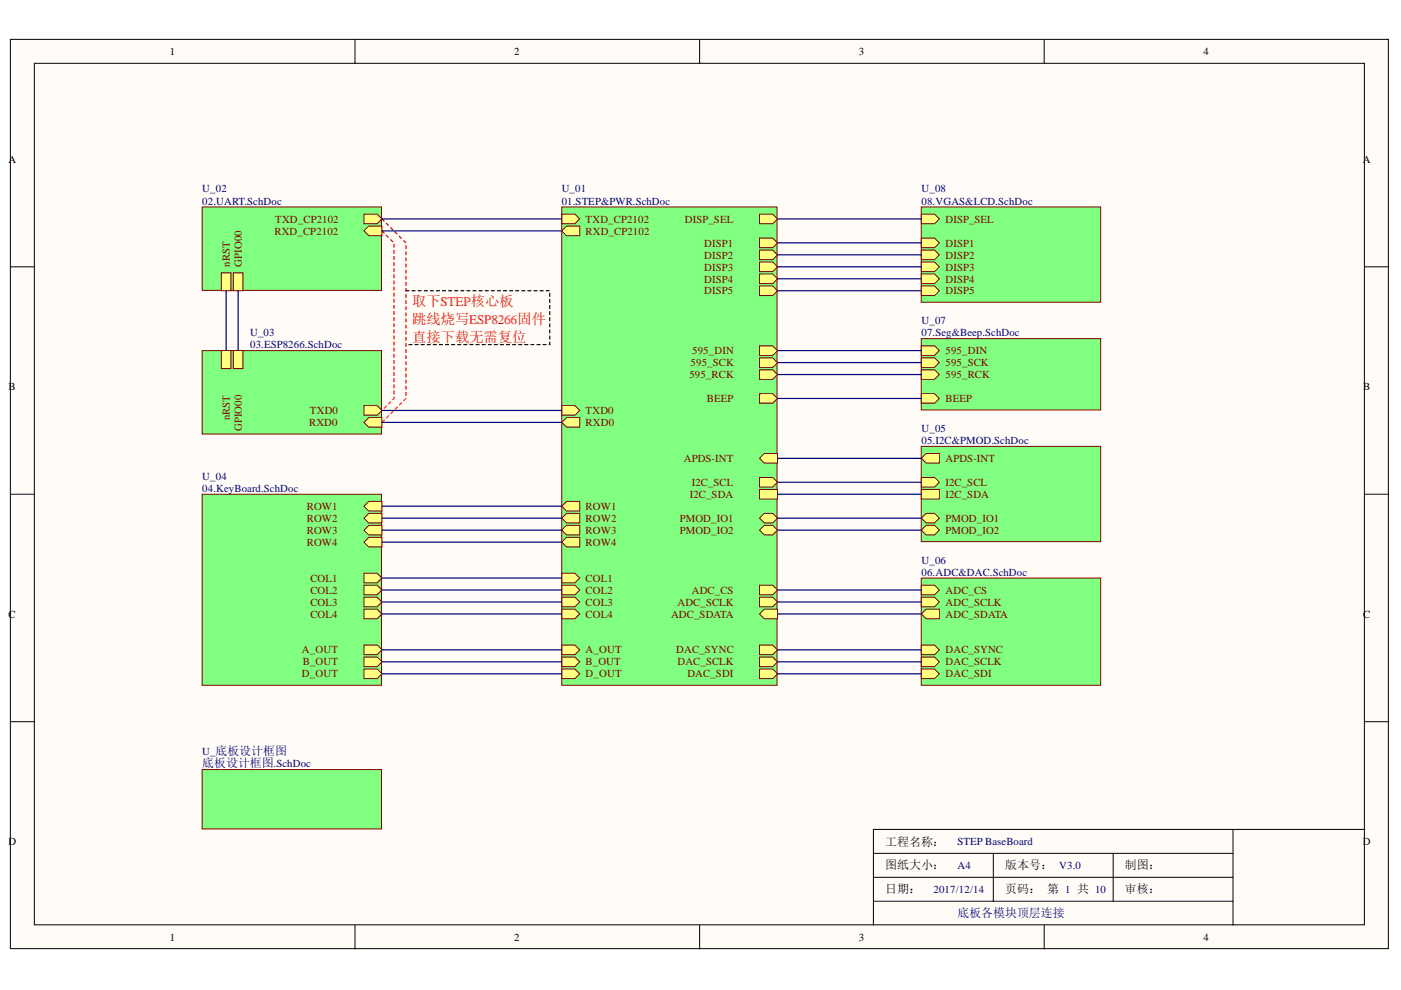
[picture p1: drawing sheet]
<svg xmlns="http://www.w3.org/2000/svg" width="297mm" height="210mm" viewBox="0 0 297 210" stroke-linecap="round" stroke-linejoin="round" font-family="sans-serif">
<defs><g id="words">
<g font-size="3" fill="#f00">
<text x="87.4" y="64.9">取下STEP核心板</text>
<text x="87.4" y="68.7">跳线烧写ESP8266固件</text>
<text x="87.4" y="72.5">直接下载无需复位</text>
</g>
<g font-size="2.5" fill="#000080">
<text x="42.9" y="162.6">底板设计框图.SchDoc</text>
<text x="203" y="194.4">底板各模块顶层连接</text>
</g>
<g font-size="2.5">
<text x="187.7" y="179.3">工程名称：</text>
<text x="187.7" y="184.3">图纸大小：</text>
<text x="213.1" y="184.3">版本号： V3.0</text>
<text x="238.5" y="184.3">制图：</text>
<text x="187.7" y="189.3">日期：</text>
<text x="213.1" y="189.3">页码： 第 1 共 10</text>
<text x="238.5" y="189.3">审核：</text>
</g>
<g font-size="2.3">
<text x="36" y="11.7">1</text>
<text x="109" y="11.7">2</text>
<text x="182.1" y="11.7">3</text>
<text x="255.2" y="11.7">4</text>
<text x="1.8" y="34.5">A</text>
<text x="288.9" y="34.5">A</text>
<text x="1.8" y="82.7">B</text>
<text x="289" y="82.7">B</text>
<text x="1.8" y="130.9">C</text>
<text x="289" y="130.9">C</text>
<text x="1.8" y="179.2">D</text>
<text x="288.9" y="179.2">D</text>
<text x="36" y="199.5">1</text>
<text x="109" y="199.5">2</text>
<text x="182.1" y="199.5">3</text>
<text x="255.2" y="199.5">4</text>
</g>
<g font-size="2.3" fill="#000080">
<text x="42.9" y="40.8">U_02</text>
<text x="119.1" y="40.8">U_01</text>
<text x="195.4" y="40.8">U_08</text>
<text x="42.9" y="43.4">02.UART.SchDoc</text>
<text x="119.1" y="43.4">01.STEP&amp;PWR.SchDoc</text>
<text x="195.4" y="43.4">08.VGAS&amp;LCD.SchDoc</text>
<text x="53" y="71.3">U_03</text>
<text x="195.4" y="68.8">U_07</text>
<text x="195.4" y="71.3">07.Seg&amp;Beep.SchDoc</text>
<text x="53" y="73.8">03.ESP8266.SchDoc</text>
<text x="195.4" y="91.6">U_05</text>
<text x="195.4" y="94.1">05.I2C&amp;PMOD.SchDoc</text>
<text x="42.9" y="101.7">U_04</text>
<text x="42.9" y="104.3">04.KeyBoard.SchDoc</text>
<text x="195.4" y="119.5">U_06</text>
<text x="195.4" y="122.1">06.ADC&amp;DAC.SchDoc</text>
<text x="42.9" y="160.1">U_底板设计框图</text>
<text x="203" y="179.2">STEP BaseBoard</text>
<text x="203" y="184.3">A4</text>
<text x="197.9" y="189.3">2017/12/14</text>
</g>
<g font-size="2.3" fill="#800000">
<text x="58.4" y="47.2">TXD_CP2102</text>
<text x="124.2" y="47.2">TXD_CP2102</text>
<text x="145.2" y="47.2">DISP_SEL</text>
<text x="200.5" y="47.2">DISP_SEL</text>
<text x="58.2" y="49.8">RXD_CP2102</text>
<text x="124.2" y="49.8">RXD_CP2102</text>
<text x="149.3" y="52.3">DISP1</text>
<text x="200.5" y="52.3">DISP1</text>
<text x="48.7" y="56.6" transform="rotate(-90 48.7 56.6)">nRST</text>
<text x="51.3" y="56.6" transform="rotate(-90 51.3 56.6)">GPIO00</text>
<text x="149.3" y="54.8">DISP2</text>
<text x="149.3" y="57.4">DISP3</text>
<text x="149.3" y="59.9">DISP4</text>
<text x="200.5" y="54.8">DISP2</text>
<text x="200.5" y="57.4">DISP3</text>
<text x="200.5" y="59.9">DISP4</text>
<text x="149.3" y="62.4">DISP5</text>
<text x="200.5" y="62.4">DISP5</text>
<text x="146.4" y="77.6">595_SCK</text>
<text x="146.7" y="75.1">595_DIN</text>
<text x="200.5" y="75.1">595_DIN</text>
<text x="200.5" y="77.6">595_SCK</text>
<text x="146.2" y="80.2">595_RCK</text>
<text x="200.5" y="80.2">595_RCK</text>
<text x="48.7" y="89" transform="rotate(-90 48.7 89)">nRST</text>
<text x="65.7" y="87.8">TXD0</text>
<text x="124.2" y="87.8">TXD0</text>
<text x="149.9" y="85.2">BEEP</text>
<text x="200.5" y="85.2">BEEP</text>
<text x="51.3" y="91.3" transform="rotate(-90 51.3 91.3)">GPIO00</text>
<text x="65.6" y="90.3">RXD0</text>
<text x="124.2" y="90.3">RXD0</text>
<text x="145" y="97.9">APDS-INT</text>
<text x="200.5" y="97.9">APDS-INT</text>
<text x="146.2" y="105.6">I2C_SDA</text>
<text x="146.7" y="103">I2C_SCL</text>
<text x="200.5" y="103">I2C_SCL</text>
<text x="200.5" y="105.6">I2C_SDA</text>
<text x="65" y="108.1">ROW1</text>
<text x="65" y="110.7">ROW2</text>
<text x="65" y="113.2">ROW3</text>
<text x="124.2" y="108.1">ROW1</text>
<text x="124.2" y="110.7">ROW2</text>
<text x="124.2" y="113.2">ROW3</text>
<text x="144.1" y="110.7">PMOD_IO1</text>
<text x="144.1" y="113.2">PMOD_IO2</text>
<text x="200.5" y="110.7">PMOD_IO1</text>
<text x="200.5" y="113.2">PMOD_IO2</text>
<text x="65" y="115.7">ROW4</text>
<text x="124.2" y="115.7">ROW4</text>
<text x="65.8" y="123.3">COL1</text>
<text x="65.8" y="125.9">COL2</text>
<text x="124.2" y="123.3">COL1</text>
<text x="124.2" y="125.9">COL2</text>
<text x="146.7" y="125.9">ADC_CS</text>
<text x="200.5" y="125.9">ADC_CS</text>
<text x="65.8" y="128.4">COL3</text>
<text x="65.8" y="130.9">COL4</text>
<text x="124.2" y="128.4">COL3</text>
<text x="124.2" y="130.9">COL4</text>
<text x="142.3" y="130.9">ADC_SDATA</text>
<text x="143.6" y="128.4">ADC_SCLK</text>
<text x="200.5" y="128.4">ADC_SCLK</text>
<text x="200.5" y="130.9">ADC_SDATA</text>
<text x="64" y="143.6">D_OUT</text>
<text x="64" y="138.6">A_OUT</text>
<text x="64.2" y="141.1">B_OUT</text>
<text x="124.2" y="138.6">A_OUT</text>
<text x="124.2" y="141.1">B_OUT</text>
<text x="124.2" y="143.6">D_OUT</text>
<text x="143.4" y="138.6">DAC_SYNC</text>
<text x="143.6" y="141.1">DAC_SCLK</text>
<text x="145.7" y="143.6">DAC_SDI</text>
<text x="200.5" y="138.6">DAC_SYNC</text>
<text x="200.5" y="141.1">DAC_SCLK</text>
<text x="200.5" y="143.6">DAC_SDI</text>
</g>
</g></defs>
<g fill="#fffcf8" stroke="#000" stroke-width=".21">
<path d="M2.2 8.3h292.2v192.8h-292.2z"/>
<path d="M7.3 13.4h282v182.7h-282z"/>
</g>
<g fill="none" stroke="#000" stroke-width=".21">
<path d="M75.3 8.3v5.1M148.3 8.3v5.1M221.4 8.3v5.1M2.2 56.6h5.1M289.4 56.6h5.1M2.2 104.8h5.1M289.4 104.8h5.1M2.2 153h5.1M289.4 153h5.1M261.4 175.9v15.2h-76.2M289.4 175.9h-104.2v20.3M75.3 196.2v5"/>
<path d="M148.3 196.2v5M185.2 186h76.2M185.2 180.9h76.2M210.6 180.9v10.2M221.4 196.2v5M236 180.9v10.2M261.4 191.1v5.1"/>
</g>
<path d="M119.1 43.9h45.6v101.4h-45.6z" fill="#80ff80" stroke="#800000" stroke-width=".21"/>
<path d="M161 53h2.8l1 1-1 1h-2.8z" fill-rule="evenodd" fill="#ffff80"/>
<path d="M161 53h2.8l1 1-1 1h-2.8z" fill="none" stroke="#800000" stroke-width=".21"/>
<path d="M161 55.6h2.8l1 1-1 1h-2.8z" fill-rule="evenodd" fill="#ffff80"/>
<path d="M161 55.6h2.8l1 1-1 1h-2.8z" fill="none" stroke="#800000" stroke-width=".21"/>
<path d="M161 58.1h2.8l1 1-1 1h-2.8z" fill-rule="evenodd" fill="#ffff80"/>
<path d="M161 58.1h2.8l1 1-1 1h-2.8z" fill="none" stroke="#800000" stroke-width=".21"/>
<path d="M161 60.6h2.8l1 1-1 1.1h-2.8z" fill-rule="evenodd" fill="#ffff80"/>
<path d="M161 60.6h2.8l1 1-1 1.1h-2.8z" fill="none" stroke="#800000" stroke-width=".21"/>
<path d="M161 50.5h2.8l1 1-1 1h-2.8z" fill-rule="evenodd" fill="#ffff80"/>
<path d="M161 50.5h2.8l1 1-1 1h-2.8z" fill="none" stroke="#800000" stroke-width=".21"/>
<path d="M161 73.3h2.8l1 1-1 1.1h-2.8z" fill-rule="evenodd" fill="#ffff80"/>
<path d="M161 73.3h2.8l1 1-1 1.1h-2.8z" fill="none" stroke="#800000" stroke-width=".21"/>
<path d="M161 75.9h2.8l1 1-1 1h-2.8z" fill-rule="evenodd" fill="#ffff80"/>
<path d="M161 75.9h2.8l1 1-1 1h-2.8z" fill="none" stroke="#800000" stroke-width=".21"/>
<path d="M161 78.4h2.8l1 1-1 1h-2.8z" fill-rule="evenodd" fill="#ffff80"/>
<path d="M161 78.4h2.8l1 1-1 1h-2.8z" fill="none" stroke="#800000" stroke-width=".21"/>
<path d="M161 45.4h2.8l1 1-1 1h-2.8z" fill-rule="evenodd" fill="#ffff80"/>
<path d="M161 45.4h2.8l1 1-1 1h-2.8z" fill="none" stroke="#800000" stroke-width=".21"/>
<path d="M119.1 89.6l1-1.1h2.8v2.1h-2.8z" fill-rule="evenodd" fill="#ffff80"/>
<path d="M119.1 89.6l1-1.1h2.8v2.1h-2.8z" fill="none" stroke="#800000" stroke-width=".21"/>
<path d="M119.1 86h2.8l1 1-1 1h-2.8z" fill-rule="evenodd" fill="#ffff80"/>
<path d="M119.1 86h2.8l1 1-1 1h-2.8z" fill="none" stroke="#800000" stroke-width=".21"/>
<path d="M161 101.2h2.8l1 1.1-1 1h-2.8z" fill-rule="evenodd" fill="#ffff80"/>
<path d="M161 101.2h2.8l1 1.1-1 1h-2.8z" fill="none" stroke="#800000" stroke-width=".21"/>
<path d="M161 103.8h3.8v2h-3.8z" fill-rule="evenodd" fill="#ffff80"/>
<path d="M161 103.8h3.8v2h-3.8z" fill="none" stroke="#800000" stroke-width=".21"/>
<path d="M161 109.9l1.1-1h1.7l1 1-1 1h-1.7z" fill-rule="evenodd" fill="#ffff80"/>
<path d="M161 109.9l1.1-1h1.7l1 1-1 1h-1.7z" fill="none" stroke="#800000" stroke-width=".21"/>
<path d="M161 112.4l1.1-1h1.7l1 1-1 1h-1.7z" fill-rule="evenodd" fill="#ffff80"/>
<path d="M161 112.4l1.1-1h1.7l1 1-1 1h-1.7z" fill="none" stroke="#800000" stroke-width=".21"/>
<path d="M161 97.2l1.1-1h2.7v2h-2.7z" fill-rule="evenodd" fill="#ffff80"/>
<path d="M161 97.2l1.1-1h2.7v2h-2.7z" fill="none" stroke="#800000" stroke-width=".21"/>
<path d="M161 124.1h2.8l1 1-1 1h-2.8z" fill-rule="evenodd" fill="#ffff80"/>
<path d="M161 124.1h2.8l1 1-1 1h-2.8z" fill="none" stroke="#800000" stroke-width=".21"/>
<path d="M161 126.6h2.8l1 1-1 1h-2.8z" fill-rule="evenodd" fill="#ffff80"/>
<path d="M161 126.6h2.8l1 1-1 1h-2.8z" fill="none" stroke="#800000" stroke-width=".21"/>
<path d="M161 130.2l1.1-1h2.7v2h-2.7z" fill-rule="evenodd" fill="#ffff80"/>
<path d="M161 130.2l1.1-1h2.7v2h-2.7z" fill="none" stroke="#800000" stroke-width=".21"/>
<path d="M161 136.8h2.8l1 1-1 1h-2.8z" fill-rule="evenodd" fill="#ffff80"/>
<path d="M161 136.8h2.8l1 1-1 1h-2.8z" fill="none" stroke="#800000" stroke-width=".21"/>
<path d="M161 139.3h2.8l1 1-1 1h-2.8z" fill-rule="evenodd" fill="#ffff80"/>
<path d="M161 139.3h2.8l1 1-1 1h-2.8z" fill="none" stroke="#800000" stroke-width=".21"/>
<path d="M161 141.8h2.8l1 1.1-1 1h-2.8z" fill-rule="evenodd" fill="#ffff80"/>
<path d="M161 141.8h2.8l1 1.1-1 1h-2.8z" fill="none" stroke="#800000" stroke-width=".21"/>
<path d="M119.1 49l1-1.1h2.8v2.1h-2.8z" fill-rule="evenodd" fill="#ffff80"/>
<path d="M119.1 49l1-1.1h2.8v2.1h-2.8z" fill="none" stroke="#800000" stroke-width=".21"/>
<path d="M119.1 45.4h2.8l1 1-1 1h-2.8z" fill-rule="evenodd" fill="#ffff80"/>
<path d="M119.1 45.4h2.8l1 1-1 1h-2.8z" fill="none" stroke="#800000" stroke-width=".21"/>
<path d="M119.1 107.3l1-1h2.8v2h-2.8z" fill-rule="evenodd" fill="#ffff80"/>
<path d="M119.1 107.3l1-1h2.8v2h-2.8z" fill="none" stroke="#800000" stroke-width=".21"/>
<path d="M119.1 109.9l1-1h2.8v2h-2.8z" fill-rule="evenodd" fill="#ffff80"/>
<path d="M119.1 109.9l1-1h2.8v2h-2.8z" fill="none" stroke="#800000" stroke-width=".21"/>
<path d="M119.1 112.4l1-1h2.8v2h-2.8z" fill-rule="evenodd" fill="#ffff80"/>
<path d="M119.1 112.4l1-1h2.8v2h-2.8z" fill="none" stroke="#800000" stroke-width=".21"/>
<path d="M119.1 114.9l1-1h2.8v2.1h-2.8z" fill-rule="evenodd" fill="#ffff80"/>
<path d="M119.1 114.9l1-1h2.8v2.1h-2.8z" fill="none" stroke="#800000" stroke-width=".21"/>
<path d="M119.1 121.5h2.8l1 1.1-1 1h-2.8z" fill-rule="evenodd" fill="#ffff80"/>
<path d="M119.1 121.5h2.8l1 1.1-1 1h-2.8z" fill="none" stroke="#800000" stroke-width=".21"/>
<path d="M119.1 124.1h2.8l1 1-1 1h-2.8z" fill-rule="evenodd" fill="#ffff80"/>
<path d="M119.1 124.1h2.8l1 1-1 1h-2.8z" fill="none" stroke="#800000" stroke-width=".21"/>
<path d="M119.1 126.6h2.8l1 1-1 1h-2.8z" fill-rule="evenodd" fill="#ffff80"/>
<path d="M119.1 126.6h2.8l1 1-1 1h-2.8z" fill="none" stroke="#800000" stroke-width=".21"/>
<path d="M119.1 129.2h2.8l1 1-1 1h-2.8z" fill-rule="evenodd" fill="#ffff80"/>
<path d="M119.1 129.2h2.8l1 1-1 1h-2.8z" fill="none" stroke="#800000" stroke-width=".21"/>
<path d="M119.1 136.8h2.8l1 1-1 1h-2.8z" fill-rule="evenodd" fill="#ffff80"/>
<path d="M119.1 136.8h2.8l1 1-1 1h-2.8z" fill="none" stroke="#800000" stroke-width=".21"/>
<path d="M119.1 139.3h2.8l1 1-1 1h-2.8z" fill-rule="evenodd" fill="#ffff80"/>
<path d="M119.1 139.3h2.8l1 1-1 1h-2.8z" fill="none" stroke="#800000" stroke-width=".21"/>
<path d="M119.1 141.8h2.8l1 1.1-1 1h-2.8z" fill-rule="evenodd" fill="#ffff80"/>
<path d="M119.1 141.8h2.8l1 1.1-1 1h-2.8z" fill="none" stroke="#800000" stroke-width=".21"/>
<path d="M161 83.5h2.8l1 1-1 1h-2.8z" fill-rule="evenodd" fill="#ffff80"/>
<path d="M161 83.5h2.8l1 1-1 1h-2.8z" fill="none" stroke="#800000" stroke-width=".21"/>
<path d="M42.9 43.9h38v17.7h-38z" fill="#80ff80" stroke="#800000" stroke-width=".21"/>
<path d="M46.9 57.8h2.1v3.8h-2.1z" fill-rule="evenodd" fill="#ffff80"/>
<path d="M46.9 57.8h2.1v3.8h-2.1z" fill="none" stroke="#800000" stroke-width=".21"/>
<path d="M49.5 57.8h2v3.8h-2z" fill-rule="evenodd" fill="#ffff80"/>
<path d="M49.5 57.8h2v3.8h-2z" fill="none" stroke="#800000" stroke-width=".21"/>
<path d="M77.2 49l1-1.1h2.8v2.1h-2.8z" fill-rule="evenodd" fill="#ffff80"/>
<path d="M77.2 49l1-1.1h2.8v2.1h-2.8z" fill="none" stroke="#800000" stroke-width=".21"/>
<path d="M77.2 45.4h2.8l1 1-1 1h-2.8z" fill-rule="evenodd" fill="#ffff80"/>
<path d="M77.2 45.4h2.8l1 1-1 1h-2.8z" fill="none" stroke="#800000" stroke-width=".21"/>
<path d="M42.9 74.3h38v17.7h-38z" fill="#80ff80" stroke="#800000" stroke-width=".21"/>
<path d="M77.2 89.6l1-1.1h2.8v2.1h-2.8z" fill-rule="evenodd" fill="#ffff80"/>
<path d="M77.2 89.6l1-1.1h2.8v2.1h-2.8z" fill="none" stroke="#800000" stroke-width=".21"/>
<path d="M77.2 86h2.8l1 1-1 1h-2.8z" fill-rule="evenodd" fill="#ffff80"/>
<path d="M77.2 86h2.8l1 1-1 1h-2.8z" fill="none" stroke="#800000" stroke-width=".21"/>
<path d="M46.9 74.3h2.1v3.8h-2.1z" fill-rule="evenodd" fill="#ffff80"/>
<path d="M46.9 74.3h2.1v3.8h-2.1z" fill="none" stroke="#800000" stroke-width=".21"/>
<path d="M49.5 74.3h2v3.8h-2z" fill-rule="evenodd" fill="#ffff80"/>
<path d="M49.5 74.3h2v3.8h-2z" fill="none" stroke="#800000" stroke-width=".21"/>
<path d="M42.9 104.8h38v40.5h-38z" fill="#80ff80" stroke="#800000" stroke-width=".21"/>
<path d="M77.2 107.3l1-1h2.8v2h-2.8z" fill-rule="evenodd" fill="#ffff80"/>
<path d="M77.2 107.3l1-1h2.8v2h-2.8z" fill="none" stroke="#800000" stroke-width=".21"/>
<path d="M77.2 109.9l1-1h2.8v2h-2.8z" fill-rule="evenodd" fill="#ffff80"/>
<path d="M77.2 109.9l1-1h2.8v2h-2.8z" fill="none" stroke="#800000" stroke-width=".21"/>
<path d="M77.2 112.4l1-1h2.8v2h-2.8z" fill-rule="evenodd" fill="#ffff80"/>
<path d="M77.2 112.4l1-1h2.8v2h-2.8z" fill="none" stroke="#800000" stroke-width=".21"/>
<path d="M77.2 114.9l1-1h2.8v2.1h-2.8z" fill-rule="evenodd" fill="#ffff80"/>
<path d="M77.2 114.9l1-1h2.8v2.1h-2.8z" fill="none" stroke="#800000" stroke-width=".21"/>
<path d="M77.2 121.5h2.8l1 1.1-1 1h-2.8z" fill-rule="evenodd" fill="#ffff80"/>
<path d="M77.2 121.5h2.8l1 1.1-1 1h-2.8z" fill="none" stroke="#800000" stroke-width=".21"/>
<path d="M77.2 124.1h2.8l1 1-1 1h-2.8z" fill-rule="evenodd" fill="#ffff80"/>
<path d="M77.2 124.1h2.8l1 1-1 1h-2.8z" fill="none" stroke="#800000" stroke-width=".21"/>
<path d="M77.2 126.6h2.8l1 1-1 1h-2.8z" fill-rule="evenodd" fill="#ffff80"/>
<path d="M77.2 126.6h2.8l1 1-1 1h-2.8z" fill="none" stroke="#800000" stroke-width=".21"/>
<path d="M77.2 129.2h2.8l1 1-1 1h-2.8z" fill-rule="evenodd" fill="#ffff80"/>
<path d="M77.2 129.2h2.8l1 1-1 1h-2.8z" fill="none" stroke="#800000" stroke-width=".21"/>
<path d="M77.2 141.8h2.8l1 1.1-1 1h-2.8z" fill-rule="evenodd" fill="#ffff80"/>
<path d="M77.2 141.8h2.8l1 1.1-1 1h-2.8z" fill="none" stroke="#800000" stroke-width=".21"/>
<path d="M77.2 136.8h2.8l1 1-1 1h-2.8z" fill-rule="evenodd" fill="#ffff80"/>
<path d="M77.2 136.8h2.8l1 1-1 1h-2.8z" fill="none" stroke="#800000" stroke-width=".21"/>
<path d="M77.2 139.3h2.8l1 1-1 1h-2.8z" fill-rule="evenodd" fill="#ffff80"/>
<path d="M77.2 139.3h2.8l1 1-1 1h-2.8z" fill="none" stroke="#800000" stroke-width=".21"/>
<path d="M195.3 94.6h38.1v20.2h-38.1z" fill="#80ff80" stroke="#800000" stroke-width=".21"/>
<path d="M195.3 101.2h2.8l1.1 1.1-1.1 1h-2.8z" fill-rule="evenodd" fill="#ffff80"/>
<path d="M195.3 101.2h2.8l1.1 1.1-1.1 1h-2.8z" fill="none" stroke="#800000" stroke-width=".21"/>
<path d="M195.3 103.8h3.9v2h-3.9z" fill-rule="evenodd" fill="#ffff80"/>
<path d="M195.3 103.8h3.9v2h-3.9z" fill="none" stroke="#800000" stroke-width=".21"/>
<path d="M195.3 97.2l1.1-1h2.8v2h-2.8z" fill-rule="evenodd" fill="#ffff80"/>
<path d="M195.3 97.2l1.1-1h2.8v2h-2.8z" fill="none" stroke="#800000" stroke-width=".21"/>
<path d="M195.3 109.9l1.1-1h1.7l1.1 1-1.1 1h-1.7z" fill-rule="evenodd" fill="#ffff80"/>
<path d="M195.3 109.9l1.1-1h1.7l1.1 1-1.1 1h-1.7z" fill="none" stroke="#800000" stroke-width=".21"/>
<path d="M195.3 112.4l1.1-1h1.7l1.1 1-1.1 1h-1.7z" fill-rule="evenodd" fill="#ffff80"/>
<path d="M195.3 112.4l1.1-1h1.7l1.1 1-1.1 1h-1.7z" fill="none" stroke="#800000" stroke-width=".21"/>
<path d="M195.3 122.6h38.1v22.7h-38.1z" fill="#80ff80" stroke="#800000" stroke-width=".21"/>
<path d="M195.3 124.1h2.8l1.1 1-1.1 1h-2.8z" fill-rule="evenodd" fill="#ffff80"/>
<path d="M195.3 124.1h2.8l1.1 1-1.1 1h-2.8z" fill="none" stroke="#800000" stroke-width=".21"/>
<path d="M195.3 126.6h2.8l1.1 1-1.1 1h-2.8z" fill-rule="evenodd" fill="#ffff80"/>
<path d="M195.3 126.6h2.8l1.1 1-1.1 1h-2.8z" fill="none" stroke="#800000" stroke-width=".21"/>
<path d="M195.3 130.2l1.1-1h2.8v2h-2.8z" fill-rule="evenodd" fill="#ffff80"/>
<path d="M195.3 130.2l1.1-1h2.8v2h-2.8z" fill="none" stroke="#800000" stroke-width=".21"/>
<path d="M195.3 136.8h2.8l1.1 1-1.1 1h-2.8z" fill-rule="evenodd" fill="#ffff80"/>
<path d="M195.3 136.8h2.8l1.1 1-1.1 1h-2.8z" fill="none" stroke="#800000" stroke-width=".21"/>
<path d="M195.3 139.3h2.8l1.1 1-1.1 1h-2.8z" fill-rule="evenodd" fill="#ffff80"/>
<path d="M195.3 139.3h2.8l1.1 1-1.1 1h-2.8z" fill="none" stroke="#800000" stroke-width=".21"/>
<path d="M195.3 141.8h2.8l1.1 1.1-1.1 1h-2.8z" fill-rule="evenodd" fill="#ffff80"/>
<path d="M195.3 141.8h2.8l1.1 1.1-1.1 1h-2.8z" fill="none" stroke="#800000" stroke-width=".21"/>
<path d="M195.3 71.8h38.1v15.1h-38.1z" fill="#80ff80" stroke="#800000" stroke-width=".21"/>
<path d="M195.3 73.3h2.8l1.1 1-1.1 1.1h-2.8z" fill-rule="evenodd" fill="#ffff80"/>
<path d="M195.3 73.3h2.8l1.1 1-1.1 1.1h-2.8z" fill="none" stroke="#800000" stroke-width=".21"/>
<path d="M195.3 75.9h2.8l1.1 1-1.1 1h-2.8z" fill-rule="evenodd" fill="#ffff80"/>
<path d="M195.3 75.9h2.8l1.1 1-1.1 1h-2.8z" fill="none" stroke="#800000" stroke-width=".21"/>
<path d="M195.3 78.4h2.8l1.1 1-1.1 1h-2.8z" fill-rule="evenodd" fill="#ffff80"/>
<path d="M195.3 78.4h2.8l1.1 1-1.1 1h-2.8z" fill="none" stroke="#800000" stroke-width=".21"/>
<path d="M195.3 83.5h2.8l1.1 1-1.1 1h-2.8z" fill-rule="evenodd" fill="#ffff80"/>
<path d="M195.3 83.5h2.8l1.1 1-1.1 1h-2.8z" fill="none" stroke="#800000" stroke-width=".21"/>
<path d="M195.3 43.9h38.1v20.2h-38.1z" fill="#80ff80" stroke="#800000" stroke-width=".21"/>
<path d="M195.3 53h2.8l1.1 1-1.1 1h-2.8z" fill-rule="evenodd" fill="#ffff80"/>
<path d="M195.3 53h2.8l1.1 1-1.1 1h-2.8z" fill="none" stroke="#800000" stroke-width=".21"/>
<path d="M195.3 55.6h2.8l1.1 1-1.1 1h-2.8z" fill-rule="evenodd" fill="#ffff80"/>
<path d="M195.3 55.6h2.8l1.1 1-1.1 1h-2.8z" fill="none" stroke="#800000" stroke-width=".21"/>
<path d="M195.3 58.1h2.8l1.1 1-1.1 1h-2.8z" fill-rule="evenodd" fill="#ffff80"/>
<path d="M195.3 58.1h2.8l1.1 1-1.1 1h-2.8z" fill="none" stroke="#800000" stroke-width=".21"/>
<path d="M195.3 60.6h2.8l1.1 1-1.1 1.1h-2.8z" fill-rule="evenodd" fill="#ffff80"/>
<path d="M195.3 60.6h2.8l1.1 1-1.1 1.1h-2.8z" fill="none" stroke="#800000" stroke-width=".21"/>
<path d="M195.3 50.5h2.8l1.1 1-1.1 1h-2.8z" fill-rule="evenodd" fill="#ffff80"/>
<path d="M195.3 50.5h2.8l1.1 1-1.1 1h-2.8z" fill="none" stroke="#800000" stroke-width=".21"/>
<path d="M195.3 45.4h2.8l1.1 1-1.1 1h-2.8z" fill-rule="evenodd" fill="#ffff80"/>
<path d="M195.3 45.4h2.8l1.1 1-1.1 1h-2.8z" fill="none" stroke="#800000" stroke-width=".21"/>
<path d="M81 46.4l5.1 5.1v33l-5.1 5.1M81 49l2.5 2.5v33l-2.5 2.5" fill="none" stroke="#f00" stroke-width=".25" stroke-dasharray=".6 .6"/>
<path d="M86.1 61.6h30.5v11.5h-30.5" fill="none" stroke="#000" stroke-width=".25" stroke-dasharray=".6 .6"/>
<g fill="none" stroke="#000080" stroke-width=".25">
<path d="M81 46.4h38.1M81 49h38.1M164.8 46.4h30.5M164.8 59.1h30.5M164.8 56.6h30.5M164.8 54h30.5M164.8 51.5h30.5M47.9 61.6v12.7M50.5 61.6v12.7M164.8 79.4h30.5M164.8 76.9h30.5M164.8 74.3h30.5"/>
<path d="M164.8 61.6h30.5M81 87h38.1M81 89.6h38.1M164.8 97.2h30.5M164.8 84.5h30.5M81 107.3h38.1M81 109.9h38.1M81 112.4h38.1M81 114.9h38.1M164.8 109.9h30.5M164.8 112.4h30.5M164.8 104.8h30.5"/>
<path d="M164.8 102.3h30.5M81 122.6h38.1M81 125.1h38.1M81 127.6h38.1M81 130.2h38.1M81 137.8h38.1M164.8 125.1h30.5M164.8 127.6h30.5M164.8 130.2h30.5M164.8 137.8h30.5M81 140.3h38.1M81 142.9h38.1"/>
<path d="M164.8 140.3h30.5M164.8 142.9h30.5"/>
</g>
<path d="M42.9 163.2h38v12.6h-38z" fill="#80ff80" stroke="#800000" stroke-width=".21"/>
<use href="#words"/>
</svg>
